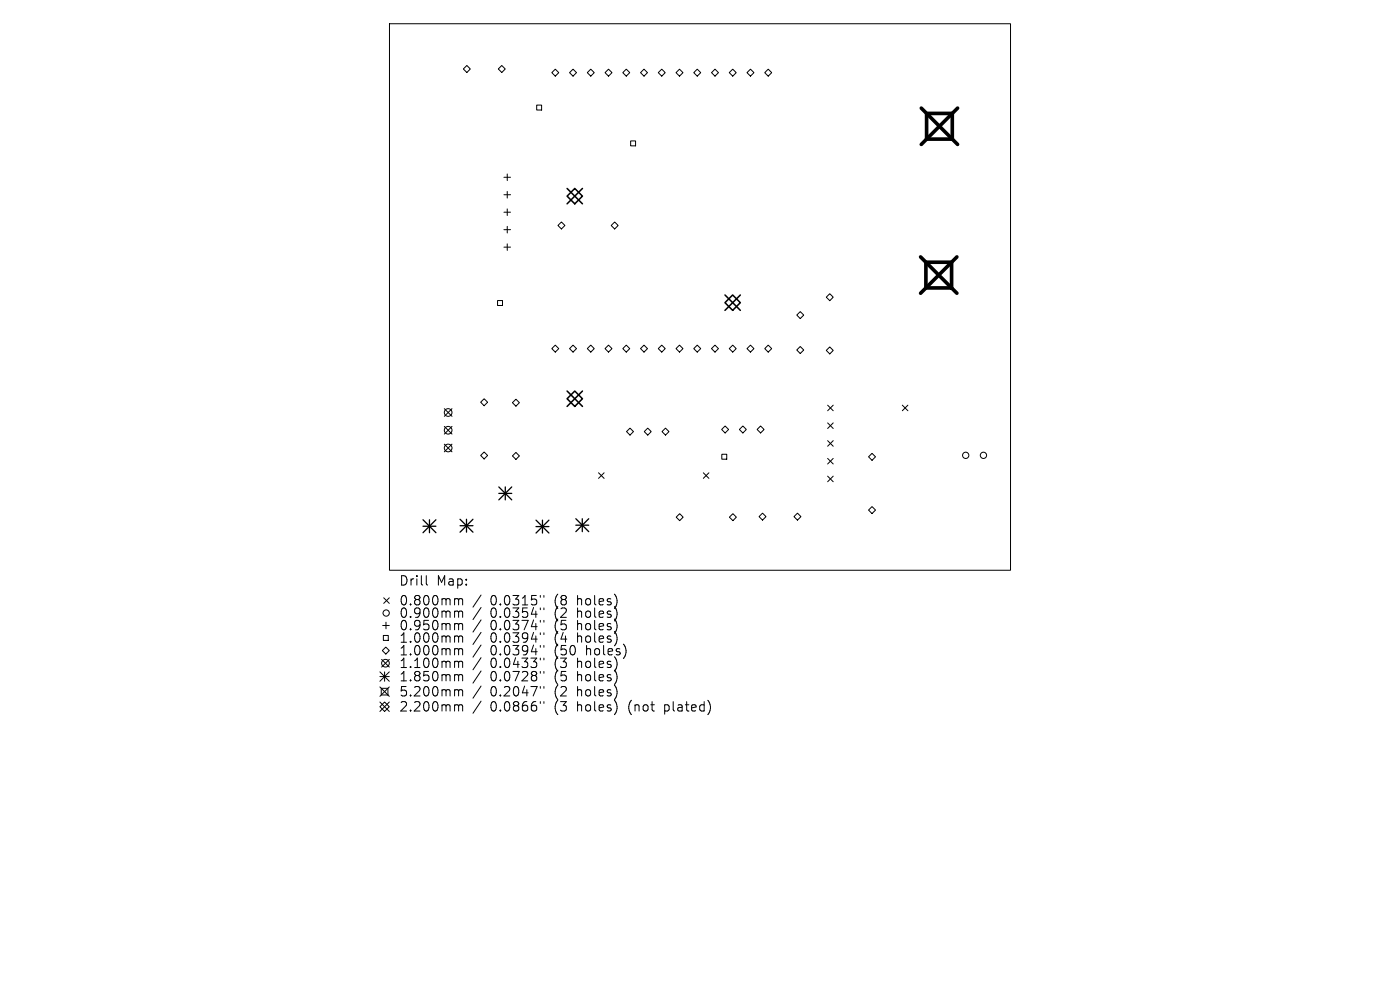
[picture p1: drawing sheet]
<svg xmlns="http://www.w3.org/2000/svg" width="297mm" height="210mm" viewBox="0 0 297 210" stroke-linecap="round" stroke-linejoin="round" font-family="sans-serif">
<defs><g id="words">
<g font-size="2.8">
<text x="84.6" y="124.5">Drill</text>
<text x="92.6" y="124.5">Map:</text>
<text x="84.6" y="128.7">0.800mm</text>
<text x="84.6" y="131.3">0.900mm</text>
<text x="104" y="128.7">0.0315&quot;</text>
<text x="104" y="131.3">0.0354&quot;</text>
<text x="117.8" y="128.7">(8</text>
<text x="117.8" y="131.3">(2</text>
<text x="122.7" y="128.7">holes)</text>
<text x="122.7" y="131.3">holes)</text>
<text x="84.6" y="134">0.950mm</text>
<text x="84.6" y="136.6">1.000mm</text>
<text x="104" y="134">0.0374&quot;</text>
<text x="104" y="136.6">0.0394&quot;</text>
<text x="117.8" y="134">(5</text>
<text x="117.8" y="136.6">(4</text>
<text x="122.7" y="134">holes)</text>
<text x="122.7" y="136.6">holes)</text>
<text x="84.6" y="139.3">1.000mm</text>
<text x="84.6" y="142">1.100mm</text>
<text x="104" y="139.3">0.0394&quot;</text>
<text x="104" y="142">0.0433&quot;</text>
<text x="117.8" y="139.3">(50</text>
<text x="117.8" y="142">(3</text>
<text x="122.7" y="142">holes)</text>
<text x="124.6" y="139.3">holes)</text>
<text x="84.6" y="144.8">1.850mm</text>
<text x="84.6" y="148">5.200mm</text>
<text x="104" y="144.8">0.0728&quot;</text>
<text x="104" y="148">0.2047&quot;</text>
<text x="117.8" y="144.8">(5</text>
<text x="117.8" y="148">(2</text>
<text x="122.7" y="144.8">holes)</text>
<text x="122.7" y="148">holes)</text>
<text x="84.6" y="151.2">2.200mm</text>
<text x="104" y="151.2">0.0866&quot;</text>
<text x="117.8" y="151.2">(3</text>
<text x="122.7" y="151.2">holes)</text>
<text x="133.8" y="151.2">(not</text>
<text x="141.6" y="151.2">plated)</text>
</g>
</g></defs>
<g fill="none" stroke="#000" stroke-width=".21">
<path d="M82.6 5h131.8v116h-131.8zM98.3 14.6l.7-.7 .8 .7-.8 .8zM105.7 14.6l.7-.7 .8 .7-.8 .8zM117.8 14.7l.7 .7-.7 .8-.7-.8zM121.6 14.7l.7 .7-.7 .8-.8-.8zM125.3 14.7l.8 .7-.8 .8-.7-.8zM128.4 15.4l.7-.7 .7 .7-.7 .8zM132.1 15.4l.8-.7 .7 .7-.7 .8zM135.9 15.4l.7-.7 .8 .7-.8 .8zM139.6 15.4l.8-.7 .7 .7-.7 .8zM143.4 15.4l.8-.7 .7 .7-.7 .8zM147.2 15.4l.7-.7 .8 .7-.8 .8z"/>
<path d="M150.9 15.4l.8-.7 .7 .7-.7 .8zM154.7 15.4l.7-.7 .8 .7-.8 .8zM159.2 14.7l.7 .7-.7 .8-.7-.8zM162.2 15.4l.8-.7 .7 .7-.7 .8zM106.9 37.6h1.4M107.6 36.9v1.4M113.9 22.3h1v1h-1zM133.8 29.9h1v1h-1zM106.9 41.3h1.4M106.9 45h1.4M106.9 48.7h1.4M106.9 52.4h1.4"/>
<path d="M107.6 40.6v1.4M107.6 44.3v1.4M107.6 48v1.4M107.6 51.7v1.4M118.4 47.8l.7-.7 .7 .7-.7 .8zM129.7 47.8l.7-.7 .7 .7-.7 .8zM105.6 63.8h1v1h-1zM117.8 73.2l.7 .8-.7 .7-.7-.7zM120.8 74l.8-.8 .7 .8-.7 .7zM124.6 74l.7-.8 .8 .8-.8 .7zM128.4 74l.7-.8 .7 .8-.7 .7zM132.1 74l.8-.8 .7 .8-.7 .7z"/>
<path d="M135.9 74l.7-.8 .8 .8-.8 .7zM139.6 74l.8-.8 .7 .8-.7 .7zM143.4 74l.8-.8 .7 .8-.7 .7zM147.2 74l.7-.8 .8 .8-.8 .7zM150.9 74l.8-.8 .7 .8-.7 .7zM154.7 74l.7-.8 .8 .8-.8 .7zM159.2 73.2l.7 .8-.7 .7-.7-.7zM162.2 74l.8-.8 .7 .8-.7 .7zM169 66.8l.8-.7 .7 .7-.7 .8zM169 74.2l.8-.7 .7 .7-.7 .8zM175.3 63l.7-.7 .8 .7-.8 .8zM175.3 74.3l.7-.7 .8 .7-.8 .8z"/>
<path d="M94.3 86.7l1.6 1.6M94.3 90.5l1.6 1.6M94.3 94.2l1.6 1.6M95.9 86.7l-1.6 1.6M95.9 90.5l-1.6 1.6M95.9 94.2l-1.6 1.6M102 85.3l.7-.7 .7 .7-.7 .8zM102.7 95.9l.7 .7-.7 .8-.7-.8zM108.7 85.4l.8-.7 .7 .7-.7 .8zM108.7 96.7l.8-.7 .7 .7-.7 .8zM132.9 91.6l.8-.8 .7 .8-.7 .7zM136.7 91.6l.7-.8 .8 .8-.8 .7z"/>
<path d="M140.4 91.6l.8-.8 .7 .8-.7 .7zM153.1 96.4h1.1v1h-1.1zM153.8 90.4l.8 .7-.8 .7-.7-.7zM156.9 91.1l.7-.7 .7 .7-.7 .7zM160.6 91.1l.8-.7 .7 .7-.7 .7zM175.6 85.9l1.2 1.2M175.6 89.7l1.2 1.2M175.6 93.5l1.2 1.2M175.6 97.2l1.2 1.2M176.8 85.9l-1.2 1.2M176.8 89.7l-1.2 1.2M176.8 93.5l-1.2 1.2"/>
<path d="M176.8 97.2l-1.2 1.2M184.3 96.9l.7-.7 .7 .7-.7 .7zM191.4 85.9l1.2 1.2M192.6 85.9l-1.2 1.2M127 100.3l1.2 1.2M128.2 100.3l-1.2 1.2M143.4 109.7l.8-.7 .7 .7-.7 .7zM149.2 100.3l1.2 1.2M150.4 100.3l-1.2 1.2M154.7 109.7l.8-.7 .7 .7-.7 .7zM161 109.6l.8-.7 .7 .7-.7 .7zM168.4 109.6l.8-.7 .7 .7-.7 .7z"/>
<path d="M175.6 101l1.2 1.2M176.8 101l-1.2 1.2M184.3 108.2l.7-.7 .7 .7-.7 .7zM81 139.9l1.6 1.6M81.2 132.7h1.4M81.3 134.8h1.1v1h-1.1zM81.4 126.8l1.2 1.2M81.8 137.3l.8 .7-.8 .7-.7-.7zM81.9 132v1.4M82.6 126.8l-1.2 1.2M82.6 139.9l-1.6 1.6M90.4 122.1v1.7l.3 .3"/>
<path d="M96.7 127h.3l.3 .3M96.7 129.6h.3l.3 .3M96.7 132.3l.5 .1 .1 .2M96.7 134.9l.5 .1 .1 .2M96.7 137.6l.5 .1 .1 .2M97.3 127.3l.3-.3 .5 .1v1.2M97.3 127.3v1M97.3 129.9v1.1M97.3 132.6v1M97.3 135.2v1M97.3 137.9v1M97.3 129.9l.3-.3 .5 .1v1.3"/>
<path d="M97.3 132.6l.3-.3 .5 .1v1.2M97.3 135.2l.3-.3 .5 .1v1.2M97.3 137.9l.3-.3 .5 .1v1.2M102.1 126.2l-1.8 2.6M102.1 128.9l-1.8 2.5M102.1 131.5l-1.8 2.6M102.1 134.1l-1.8 2.6M102.1 136.8l-1.8 2.6M102.1 139.5l-1.8 2.6M114.6 126.3v.4M114.6 129v.3M114.6 131.6v.4"/>
<path d="M114.6 134.2v.4M114.6 136.9v.4M114.6 139.6v.4M115.4 126.3v.4M115.4 129v.3M115.4 131.6v.4M115.4 134.2v.4M115.4 136.9v.4M115.4 139.6v.4M80.6 149.9l1-1 1 1-1 1zM80.6 142.5l2 2M80.6 143.5h2"/>
<path d="M80.6 145.7l2 2M80.6 148.9l2 2M80.9 146h1.4v1.4h-1.4zM81.6 142.5v2M82.6 142.5l-2 2M82.6 145.7l-2 2M82.6 148.9l-2 2M96.7 140.3l.5 .1 .1 .2M96.7 143.1l.5 .1 .1 .2M96.7 146.3l.5 .1 .1 .2M96.7 149.5l.5 .1 .1 .2M97.3 140.6v1"/>
<path d="M97.3 143.4v1M97.3 146.6v1M97.3 149.8v1M97.3 140.6l.3-.3 .5 .1v1.2M97.3 143.4l.3-.3 .5 .1v1.2M97.3 146.6l.3-.3 .5 .1v1.2M97.3 149.8l.3-.3 .5 .1v1.2M102.1 142.3l-1.8 2.6M102.1 145.5l-1.8 2.6M102.1 148.7l-1.8 2.6M114.6 142.4v.4M114.6 145.6v.4"/>
<path d="M114.6 148.8v.4M115.4 142.4v.4M115.4 145.6v.4M115.4 148.8v.4"/>
<circle cx="95.1" cy="91.3" r=".82"/>
<circle cx="95.1" cy="95" r=".82"/>
<circle cx="95.1" cy="87.5" r=".82"/>
<circle cx="204.9" cy="96.6" r=".67"/>
<circle cx="208.6" cy="96.6" r=".67"/>
<circle cx="81.9" cy="130" r=".67"/>
<circle cx="81.8" cy="140.7" r=".82"/>
</g>
<g fill="none" stroke="#000" stroke-width=".27">
<path d="M89.7 110.3l2.8 2.7M89.7 111.6h2.8M91.1 110.3v2.7M92.5 110.3l-2.8 2.7M97.6 110.1l2.7 2.8M97.6 111.5h2.7M99 110.1v2.8M100.3 110.1l-2.7 2.8M105.8 103.3l2.8 2.7M105.8 104.7h2.8M107.2 103.3v2.7M108.6 103.3l-2.8 2.7"/>
<path d="M113.7 110.3l2.8 2.8M113.7 111.7h2.8M115.1 110.3v2.8M116.5 110.3l-2.8 2.8M122.2 110l2.7 2.8M122.2 111.4h2.7M123.5 110v2.8M124.9 110l-2.7 2.8"/>
</g>
<path d="M195.4 22.9l7.8 7.7M196.6 24.1h5.4v5.4h-5.4zM203.2 22.9l-7.8 7.7M195.3 54.5l7.7 7.7M196.4 55.6h5.5v5.5h-5.5zM203 54.5l-7.7 7.7" fill="none" stroke="#000" stroke-width=".77"/>
<path d="M120.3 40l3.3 3.2M123.6 40l-3.3 3.2M120.3 41.6l1.6-1.6 1.7 1.6-1.7 1.6zM153.8 64.2l1.6-1.6 1.7 1.6-1.7 1.6zM153.8 62.6l3.3 3.2M157.1 62.6l-3.3 3.2M120.3 84.6l1.6-1.6 1.7 1.6-1.7 1.6zM120.3 83l3.3 3.2M123.6 83l-3.3 3.2" fill="none" stroke="#000" stroke-width=".33"/>
<use href="#words"/>
</svg>
